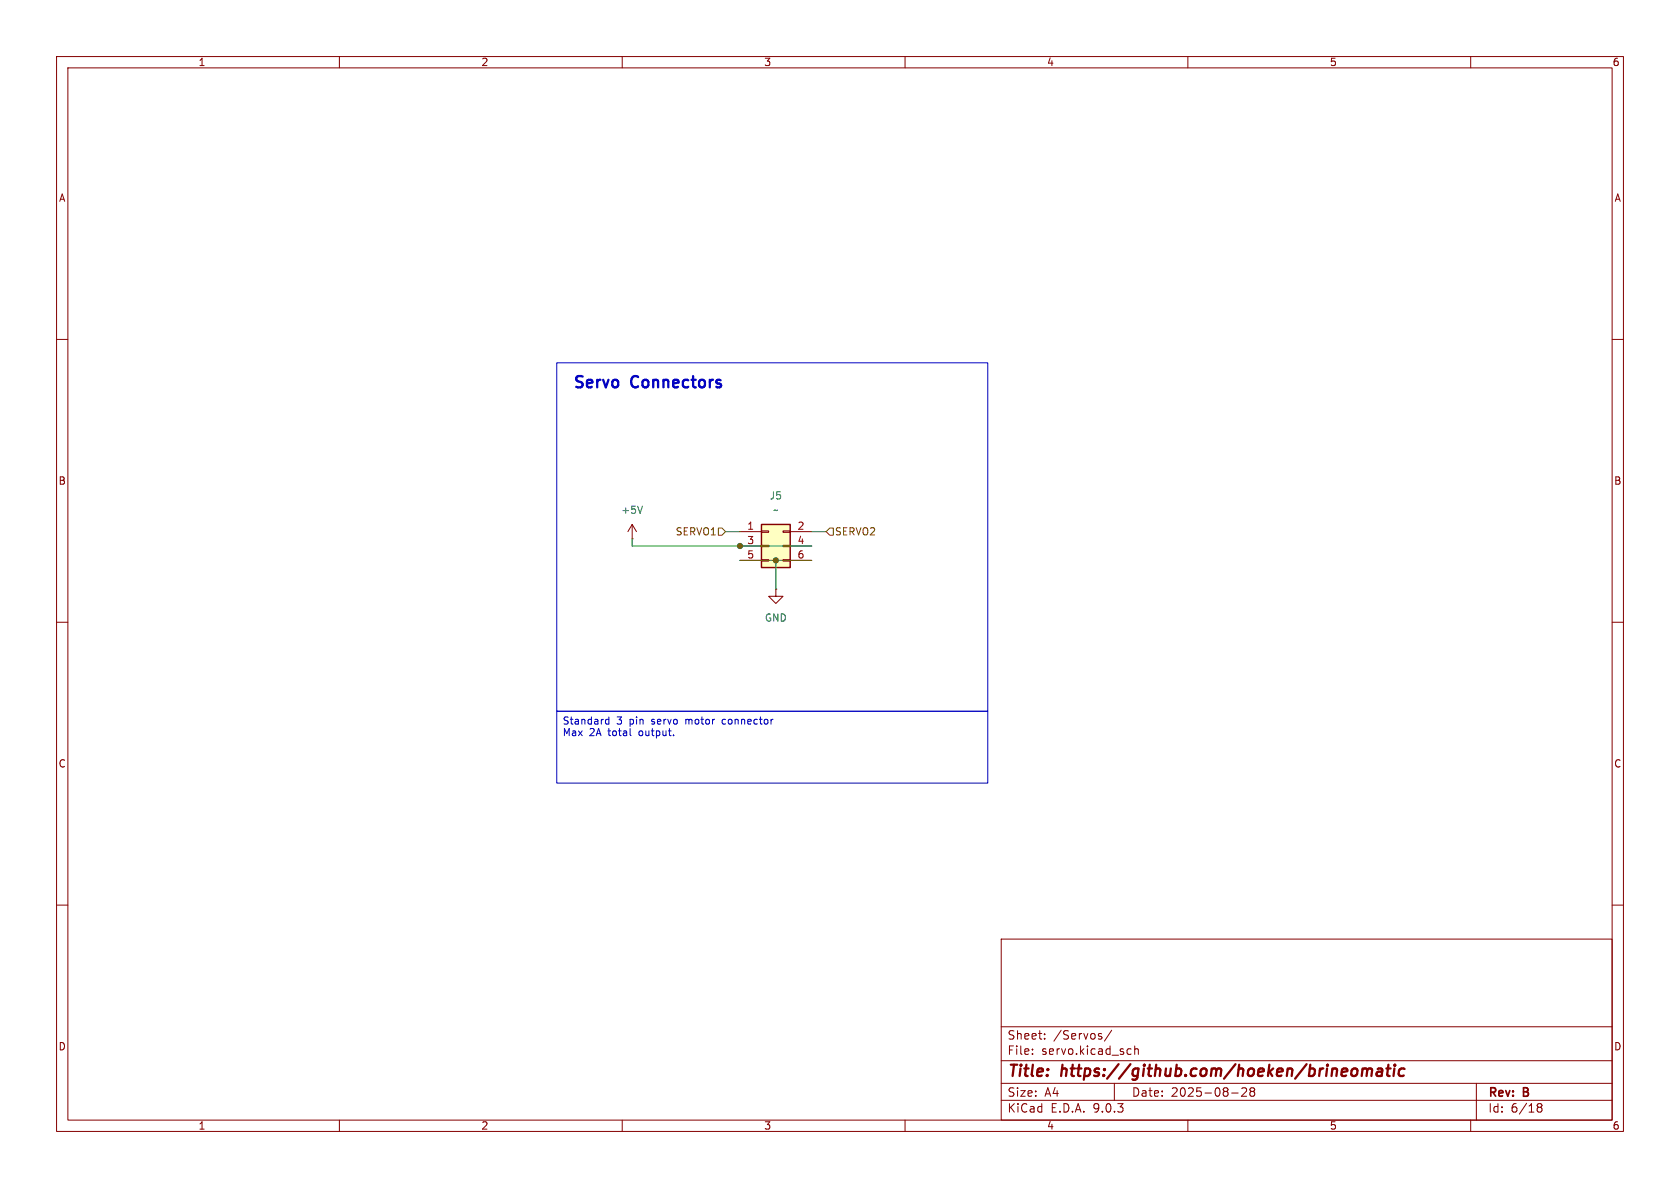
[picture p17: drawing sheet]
<svg xmlns="http://www.w3.org/2000/svg" width="297mm" height="210mm" viewBox="0 0 297 210" stroke-linecap="round" stroke-linejoin="round" font-family="sans-serif">
<defs><g id="words">
<g font-size="2.8" fill="#0000c2">
<text x="101.2" y="69.2">Servo</text>
<text x="111.7" y="69.2">Connectors</text>
</g>
<g font-size="2.8" fill="#840000">
<text x="178" y="190.9">Title:</text>
<text x="187.7" y="190.9">https://github.com/hoeken/brineomatic</text>
</g>
<g font-size="2.1" fill="#840000">
<text x="178" y="184">Sheet:</text>
<text x="186.2" y="184">/Servos/</text>
<text x="178" y="186.7">File:</text>
<text x="184.1" y="186.7">servo.kicad_sch</text>
<text x="178" y="196.9">KiCad</text>
<text x="178" y="194.1">Size:</text>
<text x="184.7" y="194.1">A4</text>
<text x="185.7" y="196.9">E.D.A.</text>
<text x="193.3" y="196.9">9.0.3</text>
<text x="200" y="194.1">Date:</text>
<text x="207" y="194.1">2025-08-28</text>
<text x="263" y="194.3">Rev:</text>
<text x="263" y="196.9">Id:</text>
<text x="267.1" y="196.9">6/18</text>
<text x="269.4" y="194.3">B</text>
</g>
<g font-size="1.8" fill="#840000">
<text x="35" y="11.9">1</text>
<text x="85" y="11.9">2</text>
<text x="135" y="11.9">3</text>
<text x="185" y="11.9">4</text>
<text x="235" y="11.9">5</text>
<text x="285" y="11.9">6</text>
<text x="10.3" y="35.9">A</text>
<text x="285.3" y="35.9">A</text>
<text x="10.3" y="85.9">B</text>
<text x="285.3" y="85.9">B</text>
<text x="10.3" y="135.9">C</text>
<text x="285.3" y="135.9">C</text>
<text x="10.3" y="185.9">D</text>
<text x="285.3" y="185.9">D</text>
<text x="35" y="199.9">1</text>
<text x="85" y="199.9">2</text>
<text x="135" y="199.9">3</text>
<text x="185" y="199.9">4</text>
<text x="235" y="199.9">5</text>
<text x="285" y="199.9">6</text>
</g>
<g font-size="1.8" fill="#006464">
<text x="136" y="88.5">J5</text>
<text x="109.7" y="91">+5V</text>
<text x="136.6" y="91">~</text>
<text x="135.1" y="110.1">GND</text>
</g>
<g font-size="1.8" fill="#725600">
<text x="119.3" y="94.8">SERVO1</text>
<text x="147.5" y="94.8">SERVO2</text>
</g>
<g font-size="1.8" fill="#a90000">
<text x="132" y="93.7">1</text>
<text x="140.9" y="93.7">2</text>
<text x="132" y="96.3">3</text>
<text x="132" y="98.8">5</text>
<text x="140.9" y="96.3">4</text>
<text x="140.9" y="98.8">6</text>
</g>
<g font-size="1.8" fill="#0000c2">
<text x="99.4" y="128.4">Standard</text>
<text x="99.4" y="130.5">Max</text>
<text x="104.2" y="130.5">2A</text>
<text x="107.6" y="130.5">total</text>
<text x="109" y="128.4">3</text>
<text x="111.4" y="128.4">pin</text>
<text x="113.2" y="130.5">output.</text>
<text x="115.5" y="128.4">servo</text>
<text x="121.7" y="128.4">motor</text>
<text x="128.3" y="128.4">connector</text>
</g>
</g></defs>
<g fill="none" stroke="#840000" stroke-width=".18">
<path d="M10 10h277v190h-277zM12 12h273v186h-273zM60 10v2M110 10v2M160 10v2M210 10v2M260 10v2M10 60h2M285 60h2M10 110h2M137.2 104.1v1.3h-1.3l1.3 1.3 1.2-1.3h-1.2M137.2 104.1h.1"/>
<path d="M285 110h2M10 160h2M177 166h108v32h-108zM285 160h2M60 198v2M110 198v2M160 198v2M177 194.5h108M177 191.5h108M177 187.5h108M177 181.5h108M182.5 186.3v.1"/>
<path d="M182.5 185.5v.1M184.7 183.6v.1M184.7 182.8v.1M194.6 183.2l.2 .2-.2 .3M194.6 182.7l.1 .1M196.5 182.1l-1.3 2M197 191.5v3M199.5 185.4l.5 .1M200 186.3l-.5 .1M200.6 185.5l.2-.1 .4 .1v.9M200.6 184.9v1.5M210 198v2"/>
<path d="M217.7 193.2h1.2M220.3 192.4v.5l-.8 .9h.9M221 192.4v.3l.2 .2M221.2 192.9l-.2 .3v.5l.2 .1 .5-.1 .1-.2-.1-.4-.2-.2M221.2 192.9h.3M221.7 192.4l.1 .3-.3 .2M260 198v2M261 191.5v6.5M271.7 195.5l.3 .2M271.7 195.4l.3-.3 .5 .1 .1 .3-.3 .2M272 195.7h.3M272 195.7l-.3 .3"/>
<path d="M272.3 195.7l.3 .3-.1 .5-.5 .1-.3-.3"/>
</g>
<g fill="none" stroke="#840000" stroke-width=".4">
<path d="M240.9 189.1a.49 .49 0 0 1 .8 .1M240.9 188.9l-.2 1.3M241.7 189.2a.5 .5 0 0 1 .8-.2l-.1 1.2M241.7 189.2l-.1 1M243.6 189l.2-.1 .5 .1v1.2M244.4 189.4h-.7a.4 .4 0 0 0-.4 .4 .4 .4 0 0 0 .3 .4l.7-.1M245.1 188.9h.7M245.5 188.2l-.3 1.7 .1 .2 .4 .1M246.5 188.9l-.2 1.3M246.6 188.2v.2M246.6 188.2l-.1 .1 .1 .1M246.6 188.2l.1 .1-.1 .1"/>
<path d="M248.3 189a.66 .66 0 0 0-1 .3v.5l.1 .3 .2 .1 .6-.1"/>
</g>
<path d="M134.6 92.7h5.1v7.6h-5.1z" fill="#ffffc2"/>
<path d="M134.6 92.7h5.1v7.6h-5.1z" fill="none" stroke="#840000" stroke-width=".25"/>
<g fill="none" stroke="#840000" stroke-width=".18">
<path d="M111.8 95.3h.1M111.8 92.7l-.8 1.3M111.8 92.7l.7 1.3M111.8 92.7v2.6M130.8 94h3.8M130.8 96.5h3.8M130.8 99.1h3.8M134.6 93.9h1.3v.2h-1.3zM134.6 96.4h1.3v.2h-1.3zM134.6 98.9h1.3v.3h-1.3zM138.4 93.9h1.3v.2h-1.3zM138.4 96.4h1.3v.2h-1.3z"/>
<path d="M138.4 98.9h1.3v.3h-1.3zM139.7 94h3.8M139.7 96.5h3.8M139.7 99.1h3.8"/>
</g>
<path d="M113.6 89.5l-.4 1.2" fill="none" stroke="#006464" stroke-width=".18"/>
<path d="M127 93.3h.6l.7 .7-.7 .6h-.6zM146 94l.7-.7h.6v1.3h-.6z" fill="none" stroke="#725600" stroke-width=".18"/>
<path d="M111.8 95.3v1.2h31.7M128.3 94h2.5M130.8 99.1h12.7M137.2 99.1v5M143.5 94h2.5" fill="none" stroke="#009600" stroke-width=".18"/>
<path d="M98.4 64.1h76.2v61.6h-76.2zM98.4 125.7h76.2v12.7h-76.2zM107 127.8l.3 .2 .3-.1M107.6 126.7v1.3M107.6 127.2h-.3l-.3 .2M111.5 130h.1M119.1 129.9v.1M127.9 127.2l-.2 .2v.4l.2 .2" fill="none" stroke="#0000c2" stroke-width=".18"/>
<g fill="#009600" stroke="#009600" stroke-width=".18">
<circle cx="137.2" cy="99.1" r=".46"/>
<circle cx="130.8" cy="96.5" r=".46"/>
</g>
<use href="#words"/>
</svg>
